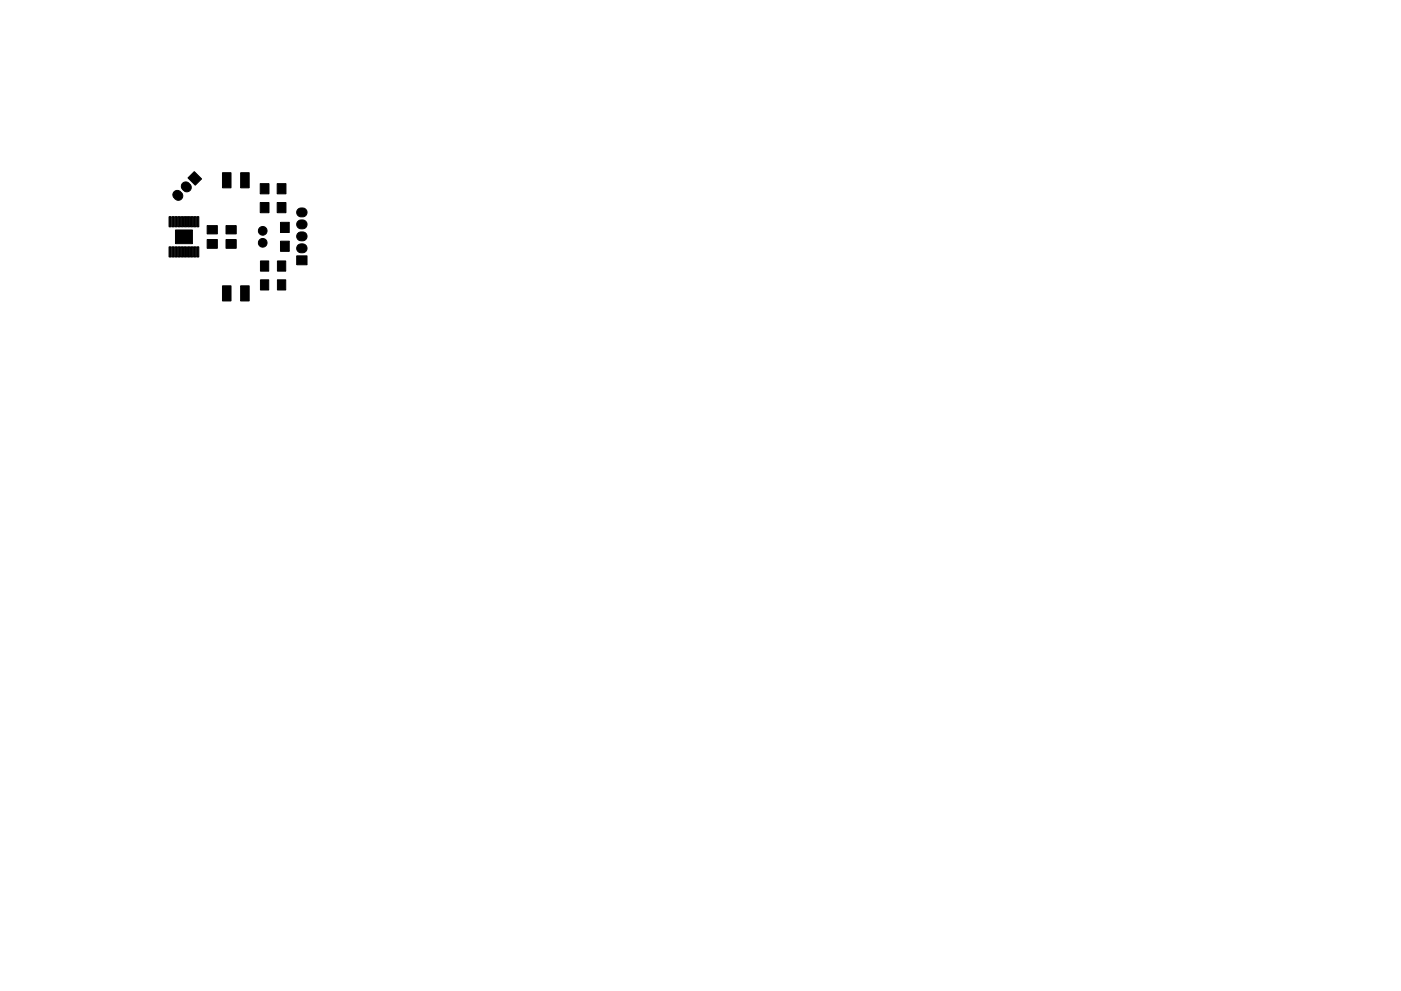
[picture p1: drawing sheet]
<svg xmlns="http://www.w3.org/2000/svg" width="297mm" height="210mm" viewBox="0 0 297 210" stroke-linecap="round" stroke-linejoin="round" font-family="sans-serif">
<g fill="#000" stroke="#000" stroke-width=".21">
<path d="M38.7 38.9a1.07 1.07 0 0 1 1.6 .3 1.07 1.07 0 0 1-.5 1.5 1.15 1.15 0 0 1-1.1-.6 1.15 1.15 0 0 1 0-1.2zM39.9 37.7l1.3-1.3 1.5 1.6-1.3 1.3zM47.2 36.6h1.8v3.3h-1.8zM51 36.6h1.8v3.3h-1.8zM35.8 46h.5v2.1h-.5zM35.8 52.4h.5v2.1h-.5zM36.5 46h.5v2.1h-.5zM36.5 52.4h.5v2.1h-.5zM37.1 46h.5v2.1h-.5zM37.1 52.4h.5v2.1h-.5zM37.8 46h.5v2.1h-.5zM37.8 52.4h.5v2.1h-.5z"/>
<path d="M36.9 40.7a1.07 1.07 0 0 1 1.6 .3 1.07 1.07 0 0 1-.5 1.5 1.15 1.15 0 0 1-1.1-.6 1.15 1.15 0 0 1 0-1.2zM38.4 46h.5v2.1h-.5zM38.4 52.4h.5v2.1h-.5zM39.1 46h.5v2.1h-.5zM39.1 52.4h.5v2.1h-.5zM39.7 46h.5v2.1h-.5zM39.7 52.4h.5v2.1h-.5zM37.2 48.8h3.6v2.9h-3.6zM40.4 46h.5v2.1h-.5zM40.4 52.4h.5v2.1h-.5zM41 46h.5v2.1h-.5zM41 52.4h.5v2.1h-.5z"/>
<path d="M41.7 46h.5v2.1h-.5zM41.7 52.4h.5v2.1h-.5zM43.9 47.9h2.2v1.7h-2.2zM43.9 50.8h2.2v1.9h-2.2zM47.9 47.9h2.2v1.7h-2.2zM47.9 50.8h2.2v1.9h-2.2zM55.2 55.4h1.8v2.1h-1.8zM55.2 39h1.8v2.1h-1.8zM55.2 43h1.8v2.1h-1.8zM58.8 55.4h1.8v2.1h-1.8zM58.8 39h1.8v2.1h-1.8zM58.8 43h1.8v2.1h-1.8z"/>
<path d="M59.5 47.2h1.8v2.1h-1.8zM59.5 51.2h1.8v2.1h-1.8zM62.9 54.3h2.2v1.9h-2.2zM63.2 44.4a1.04 1.04 0 0 1 1.6 0 1.04 1.04 0 0 1-.3 1.5 1.04 1.04 0 0 1-1.3-.2 1.04 1.04 0 0 1 0-1.3zM63.2 46.9a1.04 1.04 0 0 1 1.6 0 1.04 1.04 0 0 1-.3 1.6 1.04 1.04 0 0 1-1.3-.2 1.04 1.04 0 0 1 0-1.4zM63.2 49.5a1.04 1.04 0 0 1 1.6-.1 1.04 1.04 0 0 1-.3 1.6 1.04 1.04 0 0 1-1.3-.2 1.04 1.04 0 0 1 0-1.3zM63.2 52a1.04 1.04 0 0 1 1.6 0 1.04 1.04 0 0 1-.3 1.6 1.04 1.04 0 0 1-1.3-.3 1.04 1.04 0 0 1 0-1.3zM47.2 60.6h1.8v3.3h-1.8zM51 60.6h1.8v3.3h-1.8zM55.2 59.4h1.8v2.1h-1.8zM58.8 59.4h1.8v2.1h-1.8z"/>
<circle cx="55.7" cy="51.5" r=".92"/>
<circle cx="55.7" cy="49" r=".92"/>
</g>
</svg>
